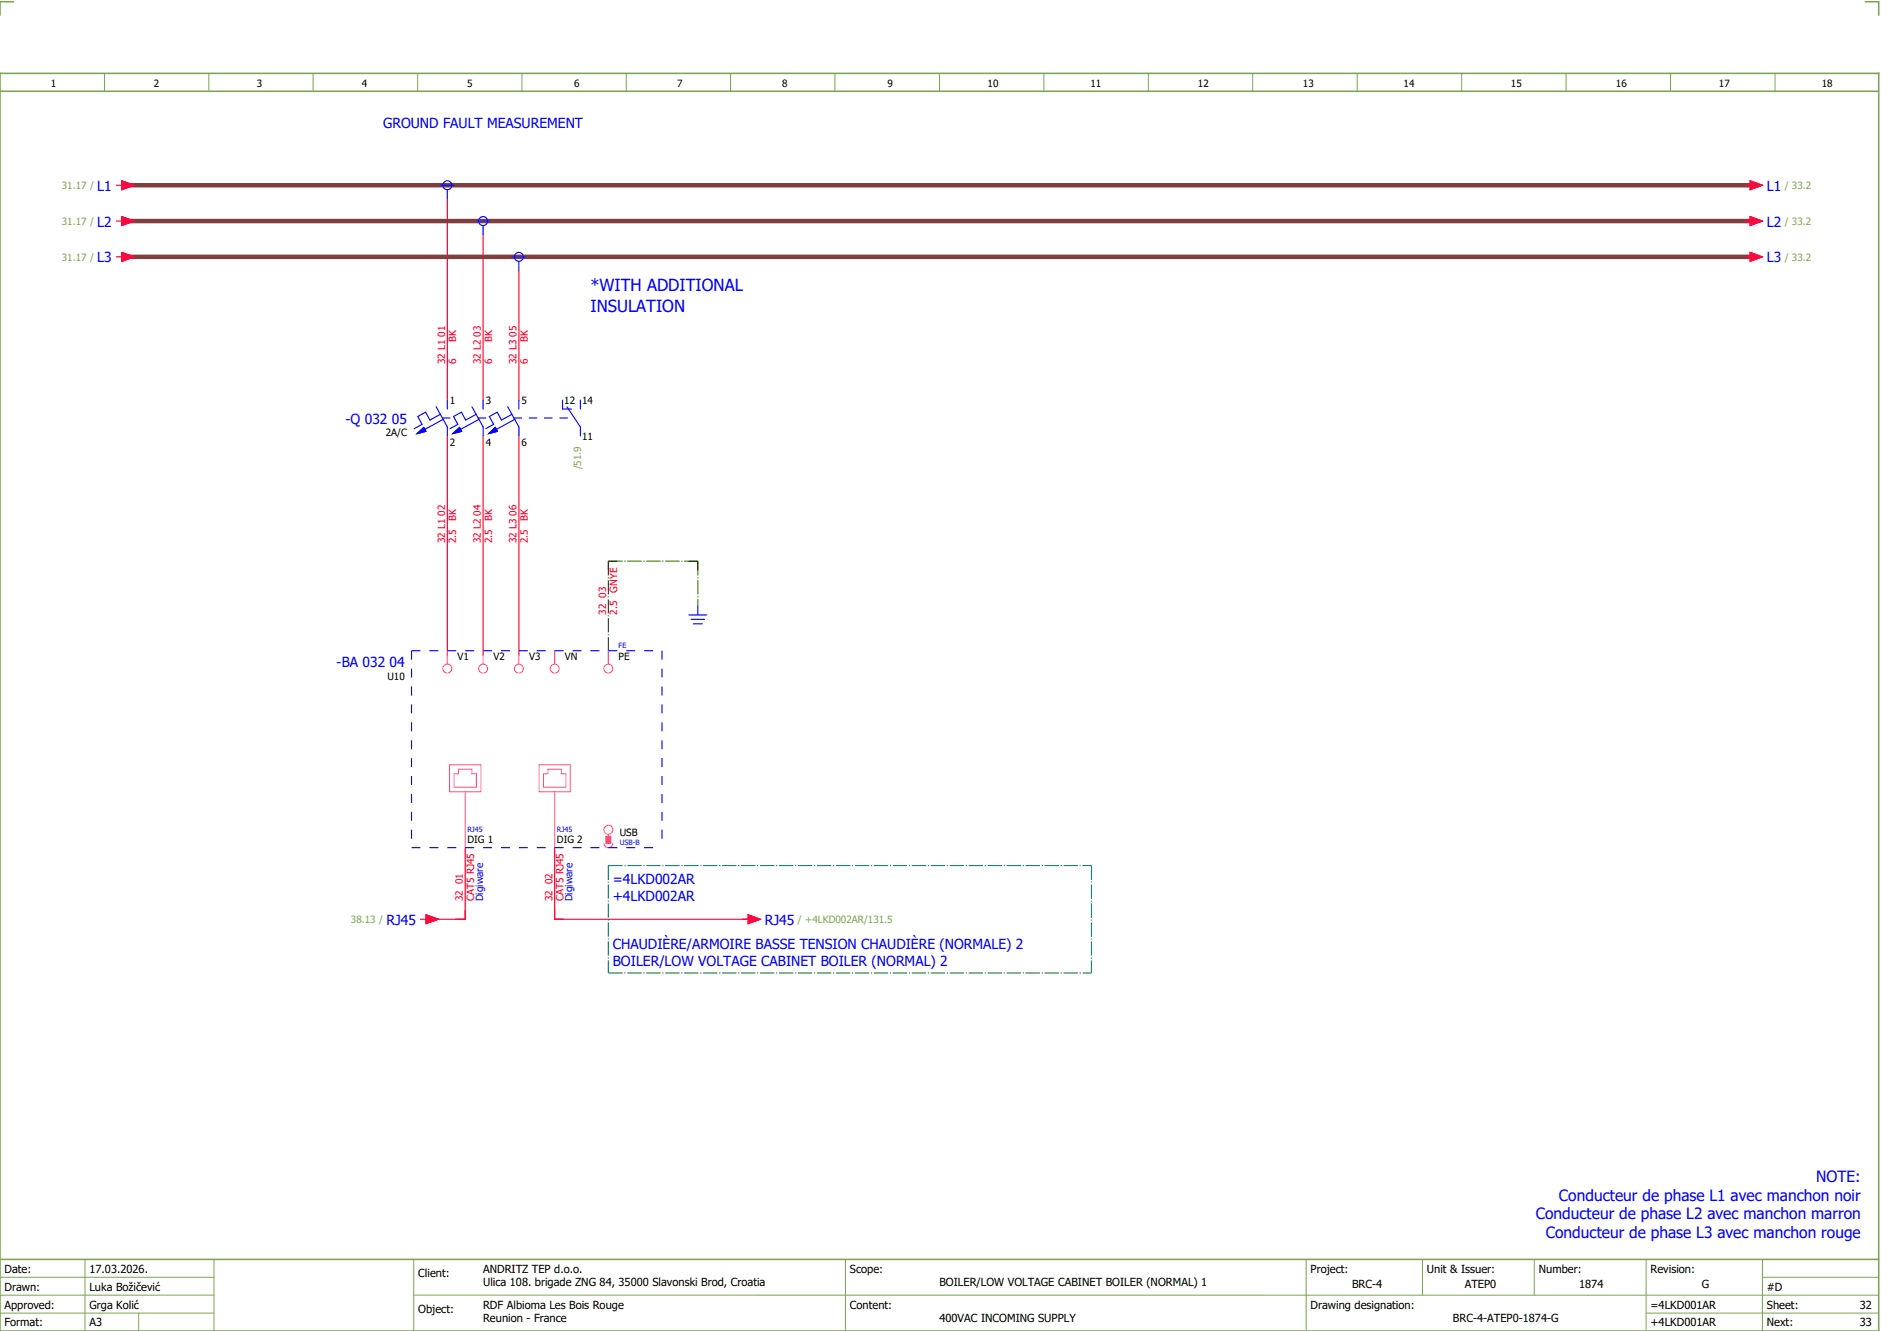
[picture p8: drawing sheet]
<svg xmlns="http://www.w3.org/2000/svg" width="421mm" height="297mm" viewBox="0 0 421 297" stroke-linecap="round" stroke-linejoin="round" font-family="sans-serif">
<defs><g id="words">
<g font-size="3.7" fill="#00f">
<text x="132" y="65.1">*WITH ADDITIONAL</text>
<text x="132" y="69.6">INSULATION</text>
</g>
<g font-size="3.5" fill="#00f">
<text x="348.5" y="268.3">Conducteur de phase L1 avec manchon noir</text>
<text x="406" y="264.1">NOTE:</text>
<text x="343.3" y="272.5">Conducteur de phase L2 avec manchon marron</text>
<text x="345.6" y="276.7">Conducteur de phase L3 avec manchon rouge</text>
</g>
<g font-size="3.1" fill="#00f">
<text x="85.7" y="28.5">GROUND FAULT MEASUREMENT</text>
<text x="21.8" y="42.6">L1</text>
<text x="395" y="42.6">L1</text>
<text x="21.8" y="50.6">L2</text>
<text x="395" y="50.6">L2</text>
<text x="21.8" y="58.6">L3</text>
<text x="395" y="58.6">L3</text>
<text x="77.3" y="94.6">-Q 032 05</text>
<text x="75.3" y="149">-BA 032 04</text>
<text x="137" y="197.5">=4LKD002AR</text>
<text x="137" y="201.3">+4LKD002AR</text>
<text x="86.4" y="206.6">RJ45</text>
<text x="171" y="206.6">RJ45</text>
<text x="137" y="212">CHAUDIÈRE/ARMOIRE BASSE TENSION CHAUDIÈRE (NORMALE) 2</text>
<text x="137" y="215.8">BOILER/LOW VOLTAGE CABINET BOILER (NORMAL) 2</text>
</g>
<g font-size="2.5">
<text x="1" y="284.4">Date:</text>
<text x="20" y="284.4">17.03.2026.</text>
<text x="93.5" y="285.4">Client:</text>
<text x="108" y="284.4">ANDRITZ TEP d.o.o.</text>
<text x="108" y="287.4">Ulica 108. brigade ZNG 84, 35000 Slavonski Brod, Croatia</text>
<text x="190" y="284.4">Scope:</text>
<text x="210" y="287.4">BOILER/LOW VOLTAGE CABINET BOILER (NORMAL) 1</text>
<text x="293" y="284.4">Project:</text>
<text x="302.3" y="287.9">BRC-4</text>
<text x="319" y="284.4">Unit &amp; Issuer:</text>
<text x="327.5" y="287.9">ATEP0</text>
<text x="344" y="284.4">Number:</text>
<text x="353" y="287.9">1874</text>
<text x="369" y="284.4">Revision:</text>
<text x="380.4" y="287.9">G</text>
<text x="1" y="288.4">Drawn:</text>
<text x="1" y="292.4">Approved:</text>
<text x="20" y="292.4">Grga Kolić</text>
<text x="20" y="288.4">Luka Božičević</text>
<text x="93.5" y="293.4">Object:</text>
<text x="108" y="292.4">RDF Albioma Les Bois Rouge</text>
<text x="190" y="292.4">Content:</text>
<text x="293" y="292.4">Drawing designation:</text>
<text x="369" y="292.4">=4LKD001AR</text>
<text x="395" y="292.4">Sheet:</text>
<text x="395" y="288.4">#D</text>
<text x="415.8" y="292.4">32</text>
<text x="1" y="296.4">Format:</text>
<text x="20" y="296.4">A3</text>
<text x="108" y="295.4">Reunion - France</text>
<text x="210" y="295.4">400VAC INCOMING SUPPLY</text>
<text x="324.8" y="295.4">BRC-4-ATEP0-1874-G</text>
<text x="369" y="296.4">+4LKD001AR</text>
<text x="395" y="296.4">Next:</text>
<text x="415.8" y="296.4">33</text>
</g>
<g font-size="2.2">
<text x="11.4" y="19.4">1</text>
<text x="34.4" y="19.4">2</text>
<text x="57.4" y="19.4">3</text>
<text x="80.9" y="19.4">4</text>
<text x="104.4" y="19.4">5</text>
<text x="128.4" y="19.4">6</text>
<text x="151.4" y="19.4">7</text>
<text x="174.9" y="19.4">8</text>
<text x="198.4" y="19.4">9</text>
<text x="220.8" y="19.4">10</text>
<text x="243.8" y="19.4">11</text>
<text x="267.8" y="19.4">12</text>
<text x="291.3" y="19.4">13</text>
<text x="313.8" y="19.4">14</text>
<text x="337.8" y="19.4">15</text>
<text x="361.3" y="19.4">16</text>
<text x="384.3" y="19.4">17</text>
<text x="407.3" y="19.4">18</text>
<text x="100.6" y="90.3">1</text>
<text x="108.6" y="90.3">3</text>
<text x="116.6" y="90.3">5</text>
<text x="126.2" y="90.3">12</text>
<text x="130.1" y="90.3">14</text>
<text x="86.2" y="97.5">2A/C</text>
<text x="100.6" y="99.6">2</text>
<text x="108.6" y="99.6">4</text>
<text x="116.6" y="99.6">6</text>
<text x="130.1" y="98.2">11</text>
<text x="102.3" y="147.4">V1</text>
<text x="110.3" y="147.4">V2</text>
<text x="118.3" y="147.4">V3</text>
<text x="126.3" y="147.4">VN</text>
<text x="138.3" y="147.4">PE</text>
<text x="86.6" y="151.9">U10</text>
<text x="104.5" y="188.4">DIG 1</text>
<text x="124.5" y="188.4">DIG 2</text>
<text x="138.5" y="186.7">USB</text>
</g>
<g font-size="2.2" fill="#7ca552">
<text x="13.8" y="42.3">31.17 /</text>
<text x="399" y="42.3">/ 33.2</text>
<text x="13.8" y="50.3">31.17 /</text>
<text x="399" y="50.3">/ 33.2</text>
<text x="13.8" y="58.3">31.17 /</text>
<text x="399" y="58.3">/ 33.2</text>
<text x="129.9" y="104.9" transform="rotate(-90 129.9 104.9)">/51.9</text>
<text x="78.5" y="206.3">38.13 /</text>
<text x="178.4" y="206.3">/ +4LKD002AR/131.5</text>
</g>
<g font-size="2.2" fill="#f00">
<text x="102" y="76.4" transform="rotate(-90 102 76.4)">BK</text>
<text x="110" y="76.4" transform="rotate(-90 110 76.4)">BK</text>
<text x="118" y="76.4" transform="rotate(-90 118 76.4)">BK</text>
<text x="99.5" y="81.4" transform="rotate(-90 99.5 81.4)">32 L1 01</text>
<text x="102" y="81.4" transform="rotate(-90 102 81.4)">6</text>
<text x="107.5" y="81.4" transform="rotate(-90 107.5 81.4)">32 L2 03</text>
<text x="110" y="81.4" transform="rotate(-90 110 81.4)">6</text>
<text x="115.5" y="81.4" transform="rotate(-90 115.5 81.4)">32 L3 05</text>
<text x="118" y="81.4" transform="rotate(-90 118 81.4)">6</text>
<text x="102" y="116.4" transform="rotate(-90 102 116.4)">BK</text>
<text x="110" y="116.4" transform="rotate(-90 110 116.4)">BK</text>
<text x="118" y="116.4" transform="rotate(-90 118 116.4)">BK</text>
<text x="99.5" y="121.4" transform="rotate(-90 99.5 121.4)">32 L1 02</text>
<text x="102" y="121.4" transform="rotate(-90 102 121.4)">2.5</text>
<text x="107.5" y="121.4" transform="rotate(-90 107.5 121.4)">32 L2 04</text>
<text x="110" y="121.4" transform="rotate(-90 110 121.4)">2.5</text>
<text x="115.5" y="121.4" transform="rotate(-90 115.5 121.4)">32 L3 06</text>
<text x="118" y="121.4" transform="rotate(-90 118 121.4)">2.5</text>
<text x="135.5" y="137.4" transform="rotate(-90 135.5 137.4)">32 03</text>
<text x="138" y="137.4" transform="rotate(-90 138 137.4)">2.5</text>
<text x="138" y="132.4" transform="rotate(-90 138 132.4)">GNYE</text>
<text x="103.5" y="201.4" transform="rotate(-90 103.5 201.4)">32 01</text>
<text x="106" y="201.4" transform="rotate(-90 106 201.4)">CAT5 RJ45</text>
<text x="123.5" y="201.4" transform="rotate(-90 123.5 201.4)">32 02</text>
<text x="126" y="201.4" transform="rotate(-90 126 201.4)">CAT5 RJ45</text>
</g>
<g font-size="2.2" fill="#00f">
<text x="108" y="201.4" transform="rotate(-90 108 201.4)">Digiware</text>
<text x="128" y="201.4" transform="rotate(-90 128 201.4)">Digiware</text>
</g>
<g font-size="1.6" fill="#00f">
<text x="138.3" y="144.9">FE</text>
<text x="104.5" y="185.9">RJ45</text>
<text x="124.5" y="185.9">RJ45</text>
<text x="138.5" y="188.8">USB-B</text>
</g>
</g></defs>
<path d="M0 16.4h420v281h-420zM3 .4h-3v3M417 .4h3v3M0 20.4h420M0 281.4h420" fill="none" stroke="#7ca552" stroke-width=".35"/>
<g fill="none" stroke="#7ca552" stroke-width=".22">
<path d="M23.4 16.5v4M46.7 16.4v4M70 16.4v4M93.4 16.4v4M116.7 16.5v4M140 16.4v4M163.3 16.4v4M186.7 16.4v4M210 16.4v4M233.4 16.4v4M256.7 16.4v4M280 16.5v4"/>
<path d="M303.4 16.4v4M326.8 16.4v4M350.1 16.4v4M373.5 16.4v4M396.8 16.4v4M0 285.4h47.8M0 293.4h47.8M19 281.4v16M31 293.4v4M47.8 281.4v16M47.8 289.4h-47.8M92.5 281.4v16"/>
<path d="M92.5 289.4h327.5M189 281.4v16M292 281.4v15.8M318 281.4v8M343 281.4v8M368 281.4v15.8M368 293.4h52M394 285.4h26M394 281.4v15.8"/>
</g>
<g fill="none" stroke="#f00" stroke-width=".25">
<path d="M26 41.4h1.3M26 49.4h1.3M26 57.4h1.3M27.3 40.4l2.7 1-2.7 1zM27.3 48.4l2.7 1-2.7 1zM27.3 56.4l2.7 1-2.7 1zM100 44.4v45M108 52.4v37M390 41.4h1.3M390 49.4h1.3M390 57.4h1.3M391.3 40.4l2.7 1-2.7 1z"/>
<path d="M391.3 48.4l2.7 1-2.7 1zM391.3 56.4l2.7 1-2.7 1zM116 60.4v29M100 97.4v49M108 97.4v49M116 97.4v49M104 189.4v16h-8M124 189.4v16h44M94 205.4h1.2M95.2 204.4l2.8 1-2.8 1zM167.3 204.4l2.7 1-2.7 1z"/>
</g>
<path d="M136 125.4h20M136 125.4v21M136 125.4h2M136 125.4v2M154 125.4h2M156 125.4v10M156 125.4v2" fill="none" stroke="#008000" stroke-width=".25" stroke-dasharray="3.2 .4 .3 .4" stroke-linecap="butt"/>
<path d="M28 41.4h364M28 49.4h364M28 57.4h364" fill="none" stroke="#7f3f3f" stroke-width="1"/>
<g fill="none" stroke="#00f" stroke-width=".25">
<path d="M98.5 41.4h3M100 42.4v2M106.5 49.4h3M108 50.4v2M114.5 57.4h3M116 58.4v2M93.2 96.9l1.5-1.4 .5 .9zM97.5 90.9l2.5 4.5v2M98.4 92.6l-2.3 1.3-1-1.8-1.7 1 1 1.7-1.8 1M98.9 93.4h1.7M99.1 93.7l-4.1 2.2M100 89.4v2"/>
<path d="M101.2 96.9l1.5-1.4 .5 .9zM105.5 90.9l2.5 4.5v2M106.4 92.6l-2.3 1.3-1-1.8-1.7 1 1 1.7-1.8 1M106.9 93.4h1.7M107.1 93.7l-4.1 2.2M108 89.4v2M109.2 96.9l1.5-1.4 .5 .9zM113.5 90.9l2.5 4.5v2M114.4 92.6l-2.3 1.3-1-1.8-1.7 1 1 1.7-1.8 1M114.9 93.4h1.7M115.1 93.7l-4.1 2.2M116 89.4v2"/>
<path d="M118.3 93.4h1.7M121.7 93.4h1.7M125.2 93.4h1.7M125.8 89.4v2h2M126.7 90.9l3.1 4.5v2M129.7 89.4v2M154 137.4h4M154.5 138.4h3M155 139.4h2M156 135.4v2"/>
<circle cx="100" cy="41.4" r="1"/>
<circle cx="108" cy="49.4" r="1"/>
<circle cx="116" cy="57.4" r="1"/>
</g>
<g fill="#00f" stroke="#00f" stroke-width=".22">
<path d="M101.2 96.9l1.5-1.4 .5 .9z"/>
<path d="M93.2 96.9l1.5-1.4 .5 .9z"/>
<path d="M109.2 96.9l1.5-1.4 .5 .9z"/>
</g>
<g fill="none" stroke="#f0f" stroke-width=".25">
<path d="M100 145.4v3M108 145.4v3M116 145.4v3M124 145.4v3M136 145.4v3M135 188.4a1 1 0 0 0 1 1 1 1 0 0 0 1-1M135.5 186.9h1v1.5h-1zM136 186.4v.5"/>
<circle cx="100" cy="149.4" r="1"/>
<circle cx="108" cy="149.4" r="1"/>
<circle cx="116" cy="149.4" r="1"/>
<circle cx="124" cy="149.4" r="1"/>
<circle cx="136" cy="149.4" r="1"/>
<circle cx="136" cy="185.4" r="1"/>
</g>
<path d="M100.5 170.9h7v6h-7zM102.5 171.9h3v1h1v3h-5v-3h1zM104 176.9v12.5M120.5 170.9h7v6h-7zM121.5 172.9h1v-1h3v1h1v3h-5zM124 176.9v12.5" fill="none" stroke="#f0f" stroke-width=".22"/>
<path d="M135.5 186.9h1v1.5h-1z" fill="#f0f" stroke="#f0f" stroke-width=".22"/>
<path d="M92 145.4h56M92 145.4v44M148 145.4v44M92 189.4h56" fill="none" stroke="#00f" stroke-width=".25" stroke-dasharray="2 2" stroke-linecap="butt"/>
<path d="M136 193.4h108M136 193.4v24M244 193.4v24M136 217.4h108" fill="none" stroke="#007f7f" stroke-width=".25" stroke-dasharray="3.2 .4 .3 .4" stroke-linecap="butt"/>
<g fill="#f00" stroke="#f00" stroke-width=".22">
<path d="M391.3 40.4l2.7 1-2.7 1z"/>
<path d="M391.3 48.4l2.7 1-2.7 1z"/>
<path d="M391.3 56.4l2.7 1-2.7 1z"/>
<path d="M27.3 40.4l2.7 1-2.7 1z"/>
<path d="M27.3 48.4l2.7 1-2.7 1z"/>
<path d="M27.3 56.4l2.7 1-2.7 1z"/>
<path d="M95.2 204.4l2.8 1-2.8 1z"/>
<path d="M167.3 204.4l2.7 1-2.7 1z"/>
</g>
<use href="#words"/>
</svg>
